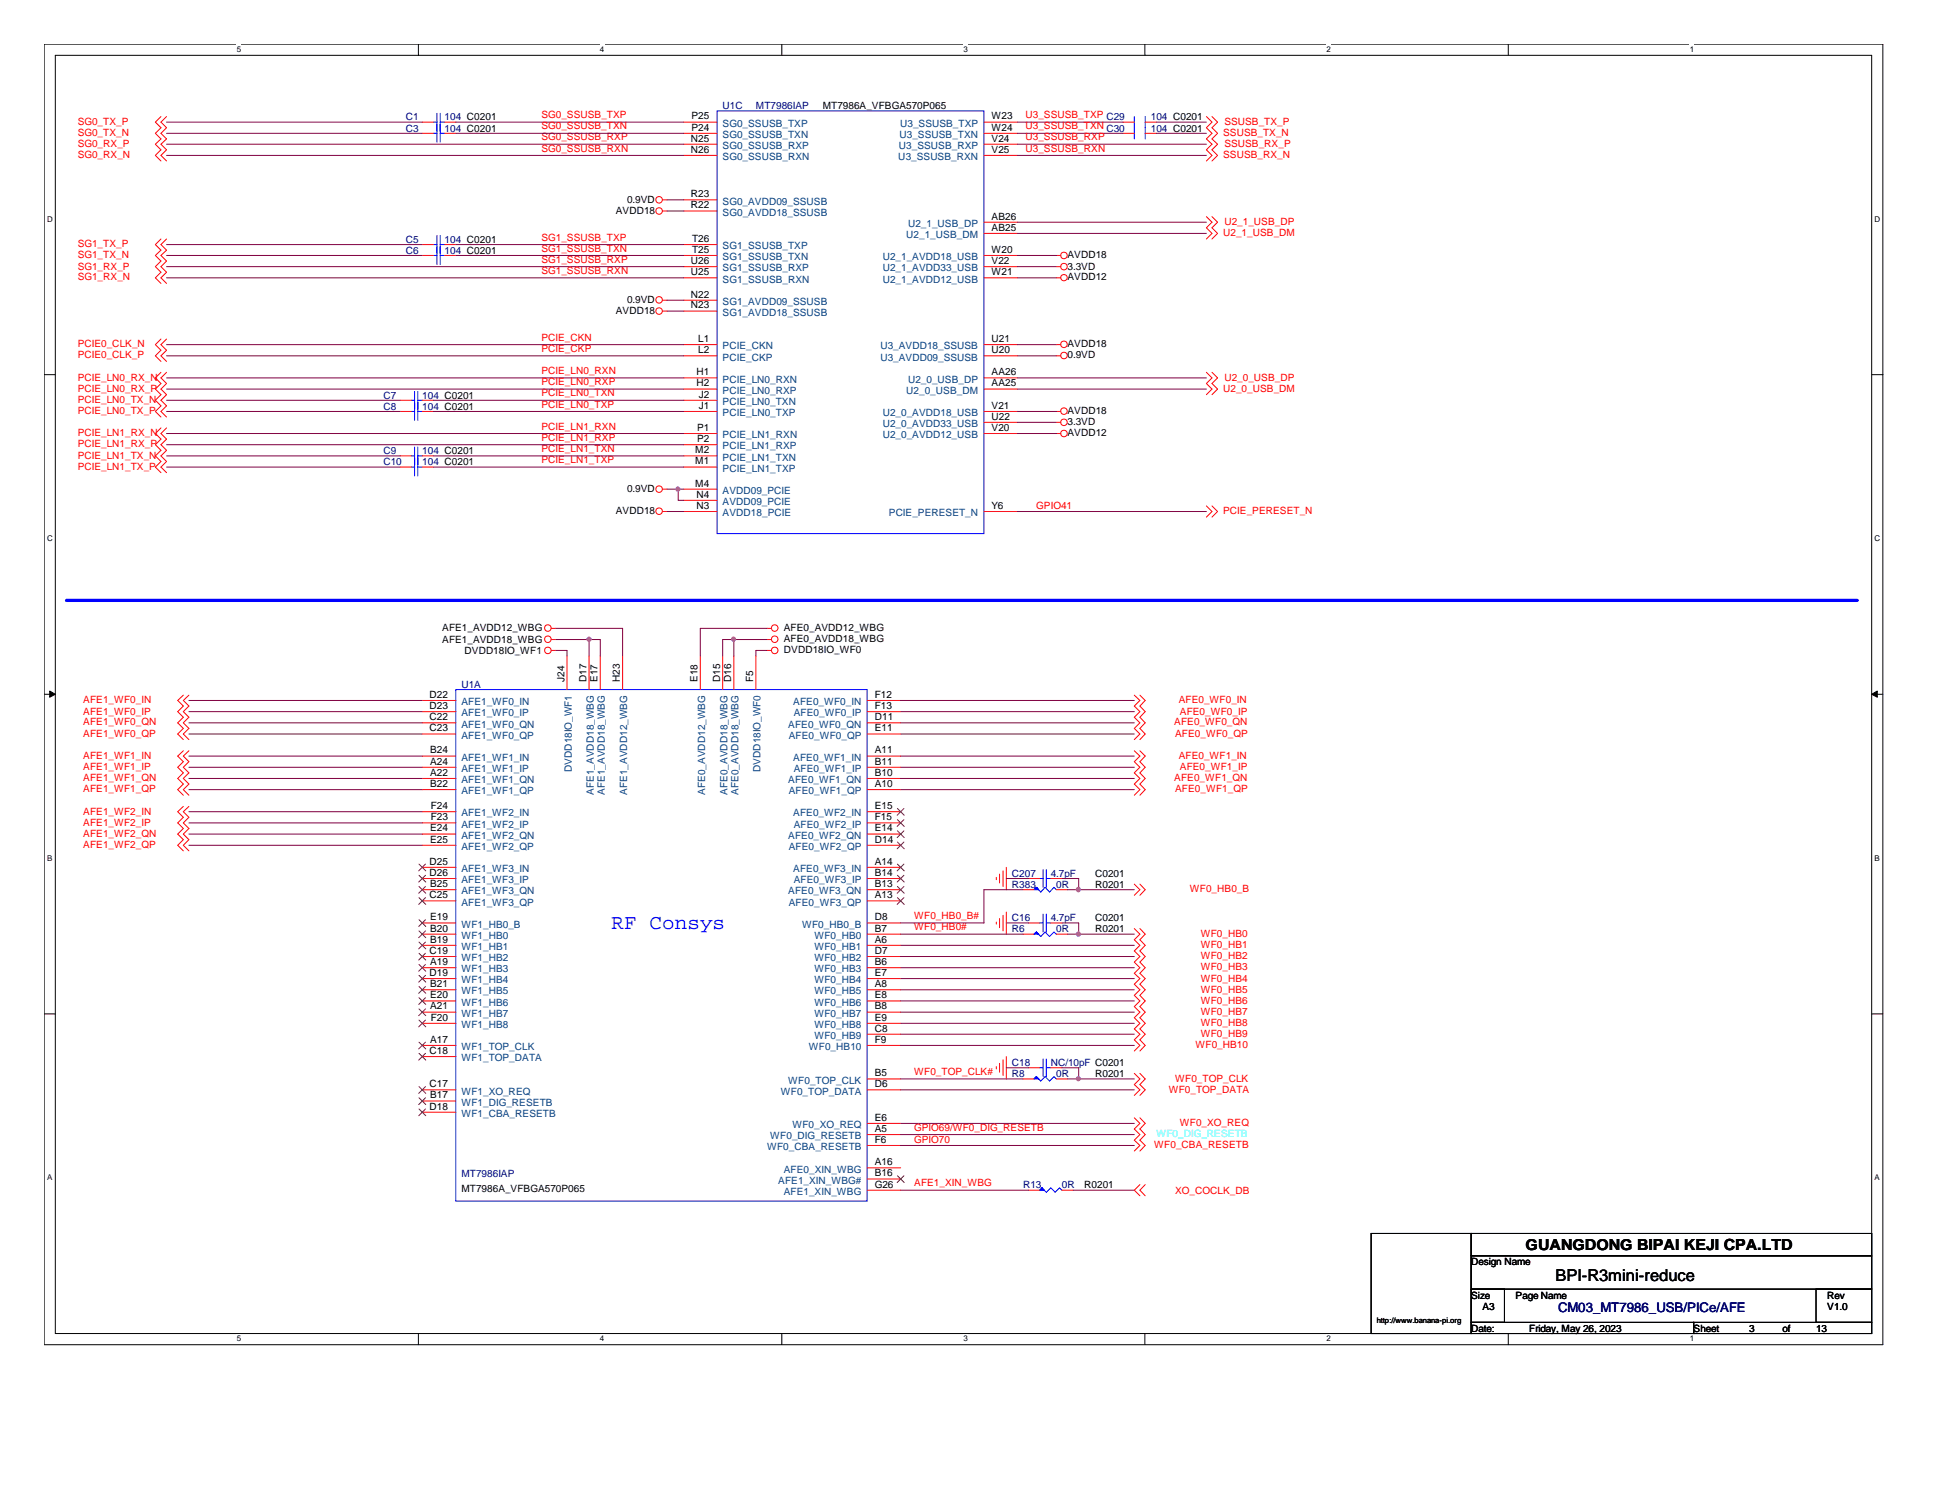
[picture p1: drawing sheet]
<svg xmlns="http://www.w3.org/2000/svg" width="279mm" height="216mm" viewBox="0 0 279 216" stroke-linecap="round" stroke-linejoin="round" font-family="sans-serif">
<defs><g id="words">
<text font-size="3" fill="#00f" x="88" y="133.6">RF Consys</text>
<text font-size="2.4" x="223.8" y="184.3">BPI-R3mini-reduce</text>
<text font-size="2.2" x="219.5" y="179.8">GUANGDONG BIPAI KEJI CPA.LTD</text>
<text font-size="1.9" fill="#000080" x="224.2" y="188.7">CM03_MT7986_USB/PICe/AFE</text>
<g font-size="1.4" fill="#f00">
<text x="11.2" y="17.9">SG0_TX_P</text>
<text x="77.9" y="17">SG0_SSUSB_TXP</text>
<text x="147.5" y="17">U3_SSUSB_TXP C29</text>
<text x="176.1" y="17.9">SSUSB_TX_P</text>
<text x="11.2" y="19.6">SG0_TX_N</text>
<text x="11.2" y="21.2">SG0_RX_P</text>
<text x="11.2" y="22.8">SG0_RX_N</text>
<text x="77.9" y="20.2">SG0_SSUSB_RXP</text>
<text x="77.9" y="21.8">SG0_SSUSB_RXN</text>
<text x="77.9" y="18.6">SG0_SSUSB_TXN</text>
<text x="147.5" y="18.6">U3_SSUSB_TXN C30</text>
<text x="147.5" y="20.2">U3_SSUSB_RXP</text>
<text x="147.5" y="21.8">U3_SSUSB_RXN</text>
<text x="176" y="19.6">SSUSB_TX_N</text>
<text x="176" y="22.8">SSUSB_RX_N</text>
<text x="176.1" y="21.2">SSUSB_RX_P</text>
<text x="11.2" y="35.6">SG1_TX_P</text>
<text x="77.9" y="34.6">SG1_SSUSB_TXP</text>
<text x="176" y="34">U2_1_USB_DM</text>
<text x="176.1" y="32.3">U2_1_USB_DP</text>
<text x="11.2" y="38.8">SG1_RX_P</text>
<text x="11.2" y="40.3">SG1_RX_N</text>
<text x="11.2" y="37.2">SG1_TX_N</text>
<text x="77.9" y="37.8">SG1_SSUSB_RXP</text>
<text x="77.9" y="39.4">SG1_SSUSB_RXN</text>
<text x="77.9" y="36.2">SG1_SSUSB_TXN</text>
<text x="11.2" y="50">PCIE0_CLK_N</text>
<text x="11.2" y="51.6">PCIE0_CLK_P</text>
<text x="77.9" y="49">PCIE_CKN</text>
<text x="77.9" y="50.6">PCIE_CKP</text>
<text x="77.9" y="53.8">PCIE_LN0_RXN</text>
<text x="11.2" y="54.8">PCIE_LN0_RX_N</text>
<text x="11.2" y="56.3">PCIE_LN0_RX_P</text>
<text x="11.2" y="58">PCIE_LN0_TX_N</text>
<text x="11.2" y="59.6">PCIE_LN0_TX_P</text>
<text x="77.9" y="57">PCIE_LN0_TXN</text>
<text x="77.9" y="58.6">PCIE_LN0_TXP</text>
<text x="77.9" y="55.4">PCIE_LN0_RXP</text>
<text x="176" y="56.3">U2_0_USB_DM</text>
<text x="176.1" y="54.8">U2_0_USB_DP</text>
<text x="11.2" y="62.8">PCIE_LN1_RX_N</text>
<text x="11.2" y="64.3">PCIE_LN1_RX_P</text>
<text x="11.2" y="66">PCIE_LN1_TX_N</text>
<text x="77.9" y="65">PCIE_LN1_TXN</text>
<text x="77.9" y="61.8">PCIE_LN1_RXN</text>
<text x="77.9" y="63.4">PCIE_LN1_RXP</text>
<text x="11.2" y="67.6">PCIE_LN1_TX_P</text>
<text x="77.9" y="66.6">PCIE_LN1_TXP</text>
<text x="149.1" y="73.2">GPIO41</text>
<text x="176" y="74">PCIE_PERESET_N</text>
<text x="12" y="101.2">AFE1_WF0_IN</text>
<text x="169.6" y="101.2">AFE0_WF0_IN</text>
<text x="12" y="102.8">AFE1_WF0_IP</text>
<text x="12" y="104.4">AFE1_WF0_QN</text>
<text x="12" y="106">AFE1_WF0_QP</text>
<text x="169" y="104.4">AFE0_WF0_QN</text>
<text x="169.1" y="106">AFE0_WF0_QP</text>
<text x="169.8" y="102.8">AFE0_WF0_IP</text>
<text x="12" y="109.2">AFE1_WF1_IN</text>
<text x="12" y="110.8">AFE1_WF1_IP</text>
<text x="12" y="112.4">AFE1_WF1_QN</text>
<text x="12" y="114">AFE1_WF1_QP</text>
<text x="169" y="112.4">AFE0_WF1_QN</text>
<text x="169.1" y="114">AFE0_WF1_QP</text>
<text x="169.6" y="109.2">AFE0_WF1_IN</text>
<text x="169.8" y="110.8">AFE0_WF1_IP</text>
<text x="12" y="117.2">AFE1_WF2_IN</text>
<text x="12" y="118.8">AFE1_WF2_IP</text>
<text x="12" y="120.4">AFE1_WF2_QN</text>
<text x="12" y="122">AFE1_WF2_QP</text>
<text x="171.2" y="128.4">WF0_HB0_B</text>
<text x="131.5" y="132.2">WF0_HB0_B#</text>
<text x="131.5" y="133.8">WF0_HB0#</text>
<text x="172.8" y="134.8">WF0_HB0</text>
<text x="172.8" y="136.4">WF0_HB1</text>
<text x="172.8" y="138">WF0_HB2</text>
<text x="172.8" y="139.6">WF0_HB3</text>
<text x="172.8" y="141.2">WF0_HB4</text>
<text x="172.8" y="142.8">WF0_HB5</text>
<text x="172.8" y="144.4">WF0_HB6</text>
<text x="172.8" y="146">WF0_HB7</text>
<text x="172.8" y="147.6">WF0_HB8</text>
<text x="172.8" y="149.2">WF0_HB9</text>
<text x="131.5" y="154.6">WF0_TOP_CLK#</text>
<text x="169.1" y="155.6">WF0_TOP_CLK</text>
<text x="172" y="150.8">WF0_HB10</text>
<text x="168.1" y="157.2">WF0_TOP_DATA</text>
<text x="169.8" y="162">WF0_XO_REQ</text>
<text x="131.5" y="162.6">GPIO69/WF0_DIG_RESETB</text>
<text x="131.5" y="164.4">GPIO70</text>
<text x="166.1" y="165.2">WF0_CBA_RESETB</text>
<text x="131.5" y="170.6">AFE1_XIN_WBG</text>
<text x="169.1" y="171.7">XO_COCLK_DB</text>
</g>
<g font-size="1.4" fill="#000080">
<text x="58.4" y="17.3">C1</text>
<text x="64" y="17.3">104 C0201</text>
<text x="104" y="15.7">U1C</text>
<text x="108.8" y="15.7">MT7986IAP</text>
<text x="165.6" y="17.3">104 C0201</text>
<text x="58.4" y="18.9">C3</text>
<text x="64" y="18.9">104 C0201</text>
<text x="165.6" y="18.9">104 C0201</text>
<text x="58.4" y="34.9">C5</text>
<text x="64" y="34.9">104 C0201</text>
<text x="58.4" y="36.5">C6</text>
<text x="64" y="36.5">104 C0201</text>
<text x="55.2" y="58.9">C8</text>
<text x="55.2" y="57.3">C7</text>
<text x="60.7" y="58.9">104 C0201</text>
<text x="60.7" y="57.3">104 C0201</text>
<text x="55.2" y="65.3">C9</text>
<text x="60.7" y="65.3">104 C0201</text>
<text x="55.2" y="66.9">C10</text>
<text x="60.7" y="66.9">104 C0201</text>
<text x="66.4" y="98.9">U1A</text>
<text x="145.6" y="127.7">R383</text>
<text x="145.6" y="126.1">C207</text>
<text x="151.2" y="126.1">4.7pF</text>
<text x="152" y="127.7">0R</text>
<text x="145.6" y="134.1">R6</text>
<text x="145.6" y="132.5">C16</text>
<text x="151.2" y="132.5">4.7pF</text>
<text x="152" y="134.1">0R</text>
<text x="145.6" y="153.3">C18</text>
<text x="145.6" y="154.9">R8</text>
<text x="151.2" y="153.3">NC/10pF C0201</text>
<text x="152" y="154.9">0R</text>
<text x="66.4" y="169.3">MT7986IAP</text>
<text x="147.2" y="170.9">R13</text>
<text x="152.8" y="170.9">0R</text>
</g>
<g font-size="1.4">
<text x="99.5" y="17.2">P25</text>
<text x="118.4" y="15.7">MT7986A_VFBGA570P065</text>
<text x="142.7" y="17.2">W23</text>
<text x="99.4" y="22">N26</text>
<text x="99.4" y="20.4">N25</text>
<text x="99.5" y="18.8">P24</text>
<text x="142.7" y="20.4">V24</text>
<text x="142.7" y="18.8">W24</text>
<text x="142.7" y="22">V25</text>
<text x="90.2" y="29.2">0.9VD</text>
<text x="99.4" y="30">R22</text>
<text x="99.4" y="28.4">R23</text>
<text x="88.6" y="30.8">AVDD18</text>
<text x="99.6" y="34.8">T26</text>
<text x="142.7" y="33.2">AB25</text>
<text x="142.7" y="31.6">AB26</text>
<text x="99.4" y="38">U26</text>
<text x="99.4" y="39.6">U25</text>
<text x="99.6" y="36.4">T25</text>
<text x="142.7" y="36.4">W20</text>
<text x="142.7" y="38">V22</text>
<text x="142.7" y="39.6">W21</text>
<text x="153.6" y="37.2">AVDD18</text>
<text x="153.6" y="38.8">3.3VD</text>
<text x="153.6" y="40.3">AVDD12</text>
<text x="88.6" y="45.2">AVDD18</text>
<text x="90.2" y="43.6">0.9VD</text>
<text x="99.4" y="44.4">N23</text>
<text x="99.4" y="42.8">N22</text>
<text x="100.2" y="54">H1</text>
<text x="100.5" y="49.2">L1</text>
<text x="100.5" y="50.8">L2</text>
<text x="142.7" y="49.2">U21</text>
<text x="142.7" y="50.8">U20</text>
<text x="142.7" y="54">AA26</text>
<text x="153.6" y="51.6">0.9VD</text>
<text x="153.6" y="50">AVDD18</text>
<text x="100.2" y="55.6">H2</text>
<text x="100.5" y="58.8">J1</text>
<text x="100.5" y="57.2">J2</text>
<text x="142.7" y="55.6">AA25</text>
<text x="142.7" y="58.8">V21</text>
<text x="153.6" y="59.6">AVDD18</text>
<text x="100" y="65.2">M2</text>
<text x="100.3" y="62">P1</text>
<text x="100.3" y="63.6">P2</text>
<text x="142.7" y="60.4">U22</text>
<text x="142.7" y="62">V20</text>
<text x="153.6" y="61.2">3.3VD</text>
<text x="153.6" y="62.8">AVDD12</text>
<text x="90.2" y="70.8">0.9VD</text>
<text x="100" y="70">M4</text>
<text x="100" y="66.8">M1</text>
<text x="100.2" y="71.6">N4</text>
<text x="88.6" y="74">AVDD18</text>
<text x="100.2" y="73.2">N3</text>
<text x="142.7" y="73.2">Y6</text>
<text x="63.6" y="90.8">AFE1_AVDD12_WBG</text>
<text x="63.6" y="92.5">AFE1_AVDD18_WBG</text>
<text x="66.8" y="94.1">DVDD18IO_WF1</text>
<text x="112.8" y="90.8">AFE0_AVDD12_WBG</text>
<text x="112.8" y="92.4">AFE0_AVDD18_WBG</text>
<text x="112.8" y="94">DVDD18IO_WF0</text>
<text x="61.8" y="100.4">D22</text>
<text x="61.8" y="102">D23</text>
<text x="81.2" y="98.1" transform="rotate(-90 81.2 98.1)">J24</text>
<text x="84.4" y="98.1" transform="rotate(-90 84.4 98.1)">D17</text>
<text x="86" y="98.1" transform="rotate(-90 86 98.1)">E17</text>
<text x="89.2" y="98.1" transform="rotate(-90 89.2 98.1)">H23</text>
<text x="100.4" y="98.1" transform="rotate(-90 100.4 98.1)">E18</text>
<text x="103.6" y="98.1" transform="rotate(-90 103.6 98.1)">D15</text>
<text x="105.2" y="98.1" transform="rotate(-90 105.2 98.1)">D16</text>
<text x="108.4" y="98.1" transform="rotate(-90 108.4 98.1)">F5</text>
<text x="125.9" y="100.4">F12</text>
<text x="125.9" y="102">F13</text>
<text x="61.8" y="103.6">C22</text>
<text x="61.8" y="105.2">C23</text>
<text x="125.9" y="105.2">E11</text>
<text x="125.9" y="103.6">D11</text>
<text x="61.9" y="111.6">A22</text>
<text x="61.9" y="113.2">B22</text>
<text x="61.9" y="108.4">B24</text>
<text x="61.9" y="110">A24</text>
<text x="125.9" y="108.4">A11</text>
<text x="125.9" y="110">B11</text>
<text x="125.9" y="113.2">A10</text>
<text x="125.9" y="111.6">B10</text>
<text x="61.9" y="119.6">E24</text>
<text x="62" y="116.4">F24</text>
<text x="62" y="118">F23</text>
<text x="125.9" y="116.4">E15</text>
<text x="125.9" y="118">F15</text>
<text x="125.9" y="119.6">E14</text>
<text x="61.8" y="124.4">D25</text>
<text x="61.8" y="126">D26</text>
<text x="61.9" y="121.2">E25</text>
<text x="125.9" y="124.4">A14</text>
<text x="125.9" y="126">B14</text>
<text x="125.9" y="121.2">D14</text>
<text x="61.8" y="129.2">C25</text>
<text x="61.9" y="127.6">B25</text>
<text x="125.9" y="129.2">A13</text>
<text x="125.9" y="127.6">B13</text>
<text x="157.6" y="127.7">R0201</text>
<text x="157.6" y="126.1">C0201</text>
<text x="61.8" y="137.2">C19</text>
<text x="61.9" y="134">B20</text>
<text x="61.9" y="135.6">B19</text>
<text x="61.9" y="132.4">E19</text>
<text x="125.9" y="134">B7</text>
<text x="125.9" y="135.6">A6</text>
<text x="125.9" y="137.2">D7</text>
<text x="125.9" y="132.4">D8</text>
<text x="157.6" y="134.1">R0201</text>
<text x="157.6" y="132.5">C0201</text>
<text x="61.8" y="140.4">D19</text>
<text x="61.9" y="138.8">A19</text>
<text x="61.9" y="142">B21</text>
<text x="61.9" y="143.6">E20</text>
<text x="125.9" y="138.8">B6</text>
<text x="125.9" y="140.4">E7</text>
<text x="125.9" y="142">A8</text>
<text x="125.9" y="143.6">E8</text>
<text x="61.9" y="150">A17</text>
<text x="61.9" y="145.2">A21</text>
<text x="62" y="146.8">F20</text>
<text x="125.9" y="145.2">B8</text>
<text x="125.9" y="146.8">E9</text>
<text x="125.9" y="148.4">C8</text>
<text x="125.9" y="150">F9</text>
<text x="61.8" y="151.6">C18</text>
<text x="125.9" y="154.8">B5</text>
<text x="157.6" y="154.9">R0201</text>
<text x="61.8" y="156.4">C17</text>
<text x="61.8" y="159.6">D18</text>
<text x="61.9" y="158">B17</text>
<text x="125.9" y="156.4">D6</text>
<text x="125.9" y="161.2">E6</text>
<text x="125.9" y="167.6">A16</text>
<text x="125.9" y="162.8">A5</text>
<text x="125.9" y="164.4">F6</text>
<text x="66.4" y="171.4">MT7986A_VFBGA570P065</text>
<text x="125.9" y="169.2">B16</text>
<text x="125.9" y="170.8">G26</text>
<text x="156" y="170.9">R0201</text>
<text x="211.7" y="182">Design Name</text>
<text x="211.7" y="186.8">Size</text>
<text x="211.7" y="191.6">Date:</text>
<text x="213.3" y="188.4">A3</text>
<text x="218.1" y="186.8">Page Name</text>
<text x="220" y="191.6">Friday, May 26, 2023</text>
<text x="243.7" y="191.6">Sheet</text>
<text x="251.7" y="191.6">3</text>
<text x="256.5" y="191.6">of</text>
<text x="261.3" y="191.6">13</text>
<text x="262.9" y="186.8">Rev</text>
<text x="262.9" y="188.4">V1.0</text>
</g>
<g font-size="1.4" fill="#004080">
<text x="104" y="23">SG0_SSUSB_RXN</text>
<text x="104" y="19.9">SG0_SSUSB_TXN</text>
<text x="104" y="21.4">SG0_SSUSB_RXP</text>
<text x="104" y="18.2">SG0_SSUSB_TXP</text>
<text x="129.2" y="23">U3_SSUSB_RXN</text>
<text x="129.3" y="21.4">U3_SSUSB_RXP</text>
<text x="129.4" y="19.9">U3_SSUSB_TXN</text>
<text x="129.5" y="18.2">U3_SSUSB_TXP</text>
<text x="104" y="29.4">SG0_AVDD09_SSUSB</text>
<text x="104" y="31">SG0_AVDD18_SSUSB</text>
<text x="104" y="35.9">SG1_SSUSB_TXP</text>
<text x="130.4" y="34.2">U2_1_USB_DM</text>
<text x="130.6" y="32.6">U2_1_USB_DP</text>
<text x="104" y="37.4">SG1_SSUSB_TXN</text>
<text x="104" y="39">SG1_SSUSB_RXP</text>
<text x="104" y="40.6">SG1_SSUSB_RXN</text>
<text x="127" y="37.4">U2_1_AVDD18_USB</text>
<text x="127" y="39">U2_1_AVDD33_USB</text>
<text x="127" y="40.6">U2_1_AVDD12_USB</text>
<text x="104" y="45.4">SG1_AVDD18_SSUSB</text>
<text x="104" y="43.9">SG1_AVDD09_SSUSB</text>
<text x="104" y="50.2">PCIE_CKN</text>
<text x="104" y="51.9">PCIE_CKP</text>
<text x="126.7" y="50.2">U3_AVDD18_SSUSB</text>
<text x="126.7" y="51.9">U3_AVDD09_SSUSB</text>
<text x="104" y="56.6">PCIE_LN0_RXP</text>
<text x="104" y="59.9">PCIE_LN0_TXP</text>
<text x="104" y="58.3">PCIE_LN0_TXN</text>
<text x="104" y="55">PCIE_LN0_RXN</text>
<text x="127" y="59.9">U2_0_AVDD18_USB</text>
<text x="130.4" y="56.6">U2_0_USB_DM</text>
<text x="130.6" y="55">U2_0_USB_DP</text>
<text x="104" y="63">PCIE_LN1_RXN</text>
<text x="104" y="64.6">PCIE_LN1_RXP</text>
<text x="127" y="61.4">U2_0_AVDD33_USB</text>
<text x="127" y="63">U2_0_AVDD12_USB</text>
<text x="104" y="71">AVDD09_PCIE</text>
<text x="104" y="66.3">PCIE_LN1_TXN</text>
<text x="104" y="67.9">PCIE_LN1_TXP</text>
<text x="104" y="72.6">AVDD09_PCIE</text>
<text x="104" y="74.3">AVDD18_PCIE</text>
<text x="127.9" y="74.3">PCIE_PERESET_N</text>
<text x="66.4" y="101.4">AFE1_WF0_IN</text>
<text x="114.1" y="101.4">AFE0_WF0_IN</text>
<text x="66.4" y="104.6">AFE1_WF0_QN</text>
<text x="66.4" y="106.3">AFE1_WF0_QP</text>
<text x="66.4" y="103">AFE1_WF0_IP</text>
<text x="113.4" y="104.6">AFE0_WF0_QN</text>
<text x="113.5" y="106.3">AFE0_WF0_QP</text>
<text x="114.2" y="103">AFE0_WF0_IP</text>
<text x="66.4" y="112.6">AFE1_WF1_QN</text>
<text x="66.4" y="109.4">AFE1_WF1_IN</text>
<text x="66.4" y="111">AFE1_WF1_IP</text>
<text x="82.3" y="111.1" transform="rotate(-90 82.3 111.1)">DVDD18IO_WF1</text>
<text x="109.4" y="111.1" transform="rotate(-90 109.4 111.1)">DVDD18IO_WF0</text>
<text x="113.4" y="112.6">AFE0_WF1_QN</text>
<text x="114.1" y="109.4">AFE0_WF1_IN</text>
<text x="114.2" y="111">AFE0_WF1_IP</text>
<text x="66.4" y="117.4">AFE1_WF2_IN</text>
<text x="66.4" y="119">AFE1_WF2_IP</text>
<text x="66.4" y="114.3">AFE1_WF1_QP</text>
<text x="85.4" y="114.3" transform="rotate(-90 85.4 114.3)">AFE1_AVDD18_WBG</text>
<text x="87" y="114.3" transform="rotate(-90 87 114.3)">AFE1_AVDD18_WBG</text>
<text x="90.3" y="114.3" transform="rotate(-90 90.3 114.3)">AFE1_AVDD12_WBG</text>
<text x="101.4" y="114.3" transform="rotate(-90 101.4 114.3)">AFE0_AVDD12_WBG</text>
<text x="104.6" y="114.3" transform="rotate(-90 104.6 114.3)">AFE0_AVDD18_WBG</text>
<text x="106.3" y="114.3" transform="rotate(-90 106.3 114.3)">AFE0_AVDD18_WBG</text>
<text x="113.5" y="114.3">AFE0_WF1_QP</text>
<text x="114.1" y="117.4">AFE0_WF2_IN</text>
<text x="114.2" y="119">AFE0_WF2_IP</text>
<text x="66.4" y="125.4">AFE1_WF3_IN</text>
<text x="66.4" y="120.6">AFE1_WF2_QN</text>
<text x="66.4" y="122.3">AFE1_WF2_QP</text>
<text x="113.4" y="120.6">AFE0_WF2_QN</text>
<text x="113.5" y="122.3">AFE0_WF2_QP</text>
<text x="114.1" y="125.4">AFE0_WF3_IN</text>
<text x="66.4" y="128.7">AFE1_WF3_QN</text>
<text x="66.4" y="130.3">AFE1_WF3_QP</text>
<text x="66.4" y="127">AFE1_WF3_IP</text>
<text x="113.4" y="128.7">AFE0_WF3_QN</text>
<text x="113.5" y="130.3">AFE0_WF3_QP</text>
<text x="114.2" y="127">AFE0_WF3_IP</text>
<text x="66.4" y="135">WF1_HB0</text>
<text x="66.4" y="136.7">WF1_HB1</text>
<text x="66.4" y="133.4">WF1_HB0_B</text>
<text x="115.4" y="133.4">WF0_HB0_B</text>
<text x="117.2" y="135">WF0_HB0</text>
<text x="117.2" y="136.7">WF0_HB1</text>
<text x="66.4" y="138.3">WF1_HB2</text>
<text x="66.4" y="139.9">WF1_HB3</text>
<text x="66.4" y="141.4">WF1_HB4</text>
<text x="66.4" y="143">WF1_HB5</text>
<text x="117.2" y="138.3">WF0_HB2</text>
<text x="117.2" y="139.9">WF0_HB3</text>
<text x="117.2" y="141.4">WF0_HB4</text>
<text x="117.2" y="143">WF0_HB5</text>
<text x="66.4" y="144.7">WF1_HB6</text>
<text x="66.4" y="146.3">WF1_HB7</text>
<text x="66.4" y="147.9">WF1_HB8</text>
<text x="117.2" y="144.7">WF0_HB6</text>
<text x="117.2" y="146.3">WF0_HB7</text>
<text x="117.2" y="147.9">WF0_HB8</text>
<text x="117.2" y="149.4">WF0_HB9</text>
<text x="66.4" y="151">WF1_TOP_CLK</text>
<text x="66.4" y="152.7">WF1_TOP_DATA</text>
<text x="113.4" y="155.9">WF0_TOP_CLK</text>
<text x="116.4" y="151">WF0_HB10</text>
<text x="66.4" y="157.4">WF1_XO_REQ</text>
<text x="66.4" y="159">WF1_DIG_RESETB</text>
<text x="66.4" y="160.7">WF1_CBA_RESETB</text>
<text x="112.4" y="157.4">WF0_TOP_DATA</text>
<text x="110.4" y="165.4">WF0_CBA_RESETB</text>
<text x="110.8" y="163.9">WF0_DIG_RESETB</text>
<text x="114" y="162.3">WF0_XO_REQ</text>
<text x="112" y="170.3">AFE1_XIN_WBG#</text>
<text x="112.8" y="168.7">AFE0_XIN_WBG</text>
<text x="112.8" y="171.9">AFE1_XIN_WBG</text>
</g>
<text font-size="1.4" fill="#0ff" x="166.4" y="163.6">WF0_DIG_RESETB</text>
<g font-size="1.1">
<text x="34.1" y="7.5">5</text>
<text x="86.3" y="7.5">4</text>
<text x="138.6" y="7.5">3</text>
<text x="190.8" y="7.5">2</text>
<text x="243.1" y="7.5">1</text>
<text x="6.8" y="31.9">D</text>
<text x="269.7" y="31.9">D</text>
<text x="6.8" y="77.8">C</text>
<text x="269.7" y="77.8">C</text>
<text x="6.8" y="123.8">B</text>
<text x="269.7" y="123.8">B</text>
<text x="6.8" y="169.8">A</text>
<text x="269.7" y="169.8">A</text>
<text x="198.1" y="190.3">http://www.banana-pi.org</text>
<text x="34.1" y="193">5</text>
<text x="86.3" y="193">4</text>
<text x="138.6" y="193">3</text>
<text x="190.8" y="193">2</text>
<text x="243.1" y="193">1</text>
</g>
</g></defs>
<path d="M6.3 6.3h264.6v187.1h-264.6zM8 8h261.3v183.8h-261.3z" fill="none" stroke="#000" stroke-width=".14"/>
<g fill="#fff">
<path d="M34.1 6.4h.6v1.3h-.6z"/>
<path d="M34.1 191.9h.6v1.3h-.6z"/>
</g>
<path d="M60.2 6.3v1.7M60.2 191.8v1.6" fill="none" stroke="#000" stroke-width=".14"/>
<g fill="#fff">
<path d="M86.3 6.4h.6v1.3h-.6z"/>
<path d="M86.3 191.9h.6v1.3h-.6z"/>
</g>
<path d="M112.5 6.3v1.7M112.5 191.8v1.6" fill="none" stroke="#000" stroke-width=".14"/>
<g fill="#fff">
<path d="M138.6 6.4h.6v1.3h-.6z"/>
<path d="M138.6 191.9h.6v1.3h-.6z"/>
</g>
<path d="M164.7 6.3v1.7M164.7 191.8v1.6" fill="none" stroke="#000" stroke-width=".14"/>
<g fill="#fff">
<path d="M190.8 6.4h.6v1.3h-.6z"/>
<path d="M190.8 191.9h.6v1.3h-.6z"/>
</g>
<path d="M217 6.3v1.7M217 191.8v1.6" fill="none" stroke="#000" stroke-width=".14"/>
<g fill="#fff">
<path d="M243.1 6.4h.6v1.3h-.6z"/>
<path d="M243.1 191.9h.6v1.3h-.6z"/>
<path d="M6.8 30.8h.7v1.3h-.7z"/>
<path d="M269.7 30.8h.8v1.3h-.8z"/>
<path d="M6.8 76.7h.7v1.4h-.7z"/>
<path d="M269.7 76.7h.8v1.4h-.8z"/>
</g>
<path d="M6.3 53.9h1.7M269.3 53.9h1.6" fill="none" stroke="#000" stroke-width=".14"/>
<g fill="#fff">
<path d="M6.8 122.7h.7v1.3h-.7z"/>
<path d="M269.7 122.7h.7v1.3h-.7z"/>
</g>
<path d="M6.3 99.9h1.7M269.3 99.9h1.6" fill="none" stroke="#000" stroke-width=".14"/>
<g fill="#000" stroke="#000" stroke-width=".14">
<path d="M7.2 99.4l.8 .5-.8 .4z" fill-rule="evenodd"/>
<path d="M269.3 99.9l.8-.5v.9z" fill-rule="evenodd"/>
</g>
<g fill="#fff">
<path d="M6.8 168.7h.7v1.3h-.7z"/>
<path d="M269.7 168.7h.7v1.3h-.7z"/>
</g>
<path d="M6.3 145.8h1.7M269.3 145.8h1.6M197.3 177.4h14.4v14.4h-14.4zM211.7 177.4h57.6v3.2h-57.6zM211.7 180.6h57.6v4.8h-57.6zM211.7 185.4h4.8v4.8h-4.8zM211.7 190.2h32v1.6h-32zM243.7 190.2h25.6v1.6h-25.6zM261.3 185.4h8v4.8h-8z" fill="none" stroke="#000" stroke-width=".14"/>
<path d="M9.6 86.4h257.6" fill="none" stroke="#00f" stroke-width=".47"/>
<g fill="none" stroke="#f00" stroke-width=".14">
<path d="M23.2 16.8l-.8 .8 .8 .8-.8 .8 .8 .8-.8 .7 .8 .8-.8 .9 .8 .8M24 16.8l-.8 .8 .8 .8-.8 .8 .8 .8-.8 .7 .8 .8-.8 .9 .8 .8M60.7 19.2h1.7M60.7 17.6h1.7M64 19.2h1.6M64 17.6h1.6M98.4 19.2h4.8M98.4 17.6h4.8M141.6 19.2h4.8M141.6 17.6h4.8M161.6 19.2h1.6M161.6 17.6h1.6"/>
<path d="M164.8 19.2h1.6M164.8 17.6h1.6M173.6 16.8l.8 .8-.8 .8 .8 .8-.8 .8 .8 .7-.8 .8 .8 .9-.8 .8M174.4 16.8l.8 .8-.8 .8 .8 .8-.8 .8 .8 .7-.8 .8 .8 .9-.8 .8M23.2 34.4l-.8 .8 .8 .8-.8 .7 .8 .8-.8 .9 .8 .8-.8 .8 .8 .8M24 34.4l-.8 .8 .8 .8-.8 .7 .8 .8-.8 .9 .8 .8-.8 .8 .8 .8M60.7 36.7h1.7M60.7 35.2h1.7M64 36.7h1.6M64 35.2h1.6M95.3 28.7h.7M95.3 30.4h.7"/>
<path d="M98.4 28.7h4.8M98.4 30.4h4.8M98.4 36.7h4.8M98.4 38.4h4.8M98.4 40h4.8M98.4 22.4h4.8M98.4 20.7h4.8M98.4 35.2h4.8M141.6 36.7h4.8M141.6 38.4h4.8M141.6 40h4.8M141.6 22.4h4.8"/>
<path d="M141.6 20.7h4.8M141.6 33.6h4.8M141.6 32h4.8M152 36.7h.6M152 38.4h.6M152 40h.6M173.6 31.2l.8 .8-.8 .8 .8 .8-.8 .8M174.4 31.2l.8 .8-.8 .8 .8 .8-.8 .8M23.2 48.8l-.8 .8 .8 .8-.8 .8 .8 .8M23.2 53.6l-.8 .8 .8 .8-.8 .8 .8 .8-.8 .8 .8 .8-.8 .8 .8 .8M24 48.8l-.8 .8 .8 .8-.8 .8 .8 .8M24 53.6l-.8 .8 .8 .8-.8 .8 .8 .8-.8 .8 .8 .8-.8 .8 .8 .8"/>
<path d="M57.6 59.2h1.6M57.6 57.6h1.6M60.7 59.2h1.7M60.7 57.6h1.7M95.3 43.2h.7M95.3 44.7h.7M98.4 43.2h4.8M98.4 51.2h4.8M98.4 44.7h4.8M98.4 49.6h4.8M98.4 59.2h4.8M98.4 57.6h4.8"/>
<path d="M98.4 54.4h4.8M98.4 56h4.8M141.6 51.2h4.8M141.6 49.6h4.8M141.6 59.2h4.8M141.6 54.4h4.8M141.6 56h4.8M152 51.2h.6M152 49.6h.6M152 59.2h.6M173.6 53.6l.8 .8-.8 .8 .8 .8-.8 .8M174.4 53.6l.8 .8-.8 .8 .8 .8-.8 .8"/>
<path d="M23.2 61.6l-.8 .8 .8 .8-.8 .8 .8 .8-.8 .8 .8 .8-.8 .8 .8 .8M24 61.6l-.8 .8 .8 .8-.8 .8 .8 .8-.8 .8 .8 .8-.8 .8 .8 .8M57.6 67.2h1.6M57.6 65.6h1.6M60.7 67.2h1.7M60.7 65.6h1.7M95.3 70.4h.7M95.3 73.6h.7M98.4 70.4h4.8M98.4 73.6h4.8M98.4 62.4h4.8M98.4 67.2h4.8"/>
<path d="M98.4 72h4.8M98.4 65.6h4.8M98.4 64h4.8M141.6 73.6h4.8M141.6 60.7h4.8M141.6 62.4h4.8M152 60.7h.6M152 62.4h.6M173.6 72.8l.8 .8-.8 .8M174.4 72.8l.8 .8-.8 .8M26.4 100l-.8 .8 .8 .8-.8 .8 .8 .8-.8 .8 .8 .8-.8 .8 .8 .8M27.2 100l-.8 .8 .8 .8-.8 .8 .8 .8-.8 .8 .8 .8-.8 .8 .8 .8"/>
<path d="M79.3 90.4h.7M79.3 92h.7M79.3 93.6h.7M81.6 94.4v4.8M84.8 94.4v4.8M86.4 94.4v4.8M89.6 94.4v4.8M100.8 94.4v4.8M104 94.4v4.8M105.6 94.4v4.8M108.8 94.4v4.8M110.4 90.4h.6"/>
<path d="M110.4 92h.6M110.4 93.6h.6M163.2 100l.8 .8-.8 .8 .8 .8-.8 .8 .8 .8-.8 .8 .8 .8-.8 .8M164 100l.8 .8-.8 .8 .8 .8-.8 .8 .8 .8-.8 .8 .8 .8-.8 .8M26.4 108l-.8 .8 .8 .8-.8 .8 .8 .8-.8 .8 .8 .8-.8 .8 .8 .8M26.4 116l-.8 .8 .8 .8-.8 .8 .8 .8-.8 .8 .8 .8-.8 .8 .8 .8M27.2 108l-.8 .8 .8 .8-.8 .8 .8 .8-.8 .8 .8 .8-.8 .8 .8 .8M27.2 116l-.8 .8 .8 .8-.8 .8 .8 .8-.8 .8 .8 .8-.8 .8 .8 .8M60.7 116.8h4.9M60.7 118.4h4.9M60.7 120h4.9M60.7 110.4h4.9"/>
<path d="M60.7 108.8h4.9M60.7 113.6h4.9M60.7 112h4.9M60.7 100.8h4.9M60.7 105.6h4.9M60.7 102.4h4.9M60.7 104h4.9M124.8 116.8h4.8M124.8 118.4h4.8M124.8 120h4.8M124.8 110.4h4.8M124.8 108.8h4.8"/>
<path d="M124.8 113.6h4.8M124.8 112h4.8M124.8 100.8h4.8M124.8 105.6h4.8M124.8 102.4h4.8M124.8 104h4.8M163.2 108l.8 .8-.8 .8 .8 .8-.8 .8 .8 .8-.8 .8 .8 .8-.8 .8M164 108l.8 .8-.8 .8 .8 .8-.8 .8 .8 .8-.8 .8 .8 .8-.8 .8M60.7 134.4h4.9M60.7 128h4.9M60.7 129.6h4.9M60.7 126.4h4.9"/>
<path d="M60.7 124.8h4.9M60.7 121.6h4.9M60.7 136h4.9M60.7 137.6h4.9M60.7 139.2h4.9M60.7 132.8h4.9M124.8 134.4h4.8M124.8 128h4.8M124.8 129.6h4.8M124.8 126.4h4.8M124.8 124.8h4.8M124.8 121.6h4.8"/>
<path d="M124.8 136h4.8M124.8 137.6h4.8M124.8 139.2h4.8M124.8 132.8h4.8M143.3 126.2v.3M143.3 132.6v.3M143.8 125.7v1.3M143.8 132.1v1.3M144.3 125.3v2.2M144.3 131.7v2.2M144.8 124.8v3.2M144.8 131.2v3.2"/>
<path d="M147.2 134.4h1.6M147.2 128h1.6M148 126.4h1.6M148 132.8h1.6M151.2 126.4h1.6M151.2 132.8h1.6M152 134.4h1.6M152 128h1.6M163.2 133.6l.8 .8-.8 .8 .8 .8-.8 .8 .8 .8-.8 .8 .8 .8-.8 .8 .8 .8-.8 .8 .8 .8-.8 .8 .8 .8-.8 .8 .8 .8-.8 .8 .8 .8-.8 .8 .8 .8-.8 .8 .8 .8-.8 .8M163.2 127.2l.8 .8-.8 .8M164 133.6l.8 .8-.8 .8 .8 .8-.8 .8 .8 .8-.8 .8 .8 .8-.8 .8 .8 .8-.8 .8 .8 .8-.8 .8 .8 .8-.8 .8 .8 .8-.8 .8 .8 .8-.8 .8 .8 .8-.8 .8 .8 .8-.8 .8M164 127.2l.8 .8-.8 .8"/>
<path d="M60.7 140.8h4.9M60.7 142.4h4.9M60.7 144h4.9M60.7 156.8h4.9M60.7 150.4h4.9M60.7 145.6h4.9M60.7 147.2h4.9M60.7 152h4.9M60.7 158.4h4.9M60.7 160h4.9M124.8 140.8h4.8M124.8 142.4h4.8"/>
<path d="M124.8 144h4.8M124.8 155.2h4.8M124.8 156.8h4.8M124.8 150.4h4.8M124.8 145.6h4.8M124.8 147.2h4.8M124.8 148.8h4.8M143.3 153.4v.4M143.8 153v1.2M144.3 152.4v2.3M144.8 152v3.2M147.2 155.2h1.6"/>
<path d="M148 153.6h1.6M151.2 153.6h1.6M152 155.2h1.6M163.2 154.4l.8 .8-.8 .8 .8 .8-.8 .8M164 154.4l.8 .8-.8 .8 .8 .8-.8 .8M124.8 171.2h4.8M124.8 168h4.8M124.8 169.6h4.8M124.8 163.2h4.8M124.8 161.6h4.8M124.8 164.8h4.8M148 171.2h1.6"/>
<path d="M152.8 171.2h1.6M163.2 160.8l.8 .8-.8 .8 .8 .8-.8 .8 .8 .8-.8 .8M164 160.8l.8 .8-.8 .8 .8 .8-.8 .8 .8 .8-.8 .8M164 170.4l-.8 .8 .8 .8M164.8 170.4l-.8 .8 .8 .8"/>
<circle cx="94.8" cy="28.7" r=".47"/>
<circle cx="94.8" cy="30.3" r=".47"/>
<circle cx="153.1" cy="38.3" r=".47"/>
<circle cx="153.1" cy="36.7" r=".47"/>
<circle cx="153.1" cy="39.9" r=".46"/>
<circle cx="94.8" cy="44.7" r=".47"/>
<circle cx="94.8" cy="43.1" r=".47"/>
<circle cx="153.1" cy="49.5" r=".47"/>
<circle cx="153.1" cy="51.1" r=".47"/>
<circle cx="153.1" cy="59.1" r=".47"/>
<circle cx="94.8" cy="73.5" r=".47"/>
<circle cx="94.8" cy="70.4" r=".47"/>
<circle cx="153.1" cy="60.7" r=".47"/>
<circle cx="153.1" cy="62.4" r=".47"/>
<circle cx="78.8" cy="93.6" r=".47"/>
<circle cx="78.8" cy="90.3" r=".47"/>
<circle cx="78.8" cy="91.9" r=".47"/>
<circle cx="111.5" cy="93.6" r=".47"/>
<circle cx="111.5" cy="90.3" r=".47"/>
<circle cx="111.5" cy="91.9" r=".47"/>
</g>
<g fill="none" stroke="#00f" stroke-width=".14">
<path d="M62.4 19.2h.5M62.4 17.6h.5M62.9 16.3v4.1M63.3 16.3v4.1M63.3 19.2h.7M63.3 17.6h.7M103.2 16h38.4v60.8h-38.4zM163.2 16.8v3.2M164.8 16.8v3.2M62.4 36.7h.5M62.4 35.2h.5M62.9 33.9v4.2"/>
<path d="M63.3 36.7h.7M63.3 33.9v4.2M63.3 35.2h.7M59.2 59.2h.4M59.2 57.6h.4M59.6 56.3v4.2M60.1 59.2h.6M60.1 56.3v4.2M60.1 57.6h.6M59.2 67.2h.4M59.2 65.6h.4M59.6 64.3v4.2"/>
<path d="M60.1 64.3v4.2M60.1 67.2h.6M60.1 65.6h.6M65.6 99.2h59.2v73.6h-59.2zM148.8 134.4l.3-.3 .6 .6 .7-.6 .6 .6 .6-.6 .4 .3M148.8 128l.3-.4 .6 .7 .7-.7 .6 .7 .6-.7 .4 .4M149.6 132.8h.5M149.6 126.4h.5M150.1 125.1v2.5M150.1 131.5v2.6M150.5 125.1v2.5M150.5 131.5v2.6"/>
<path d="M150.5 132.8h.7M150.5 126.4h.7M148.8 155.2l.3-.3 .6 .6 .7-.6 .6 .6 .6-.6 .4 .3M149.6 153.6h.5M150.1 152.3v2.6M150.5 153.6h.7M150.5 152.3v2.6M149.6 171.2l.3-.3 .6 .6 .7-.6 .6 .6 .6-.6 .4 .3"/>
</g>
<g fill="#00f" stroke="#00f" stroke-width=".14">
<path d="M148.8 134.4l.3-.3 .3 .3-.3-.3 .3 .3z" fill-rule="evenodd"/>
<path d="M148.8 128l.3-.4 .3 .4-.3-.4 .3 .4z" fill-rule="evenodd"/>
<path d="M149.6 171.2l.3-.3 .3 .3-.3-.3 .3 .3z" fill-rule="evenodd"/>
<path d="M148.8 155.2l.3-.3 .3 .3-.3-.3 .3 .3z" fill-rule="evenodd"/>
</g>
<g fill="none" stroke="#804000" stroke-width=".14">
<path d="M129.1 116.3l1 1M129.1 117.9l1 1M129.1 119.5l1 1M130 116.3l-.9 1M130 117.9l-.9 1M130 119.5l-.9 1M60.3 127.5l1 1M60.3 129.1l1 1M60.3 124.3l1 1M60.3 125.9l1 1M60.3 133.9l1 1M60.3 135.5l1 1"/>
<path d="M60.3 137.1l1 1M60.3 138.7l1 1M60.3 132.3l1 1M61.2 127.5l-1 1M61.2 129.1l-1 1M61.2 124.3l-1 1M61.2 125.9l-1 1M61.2 133.9l-1 1M61.2 135.5l-1 1M61.2 137.1l-1 1M61.2 138.7l-1 1M61.2 132.3l-1 1"/>
<path d="M129.1 129.1l1 1M129.1 125.9l1 1M129.1 127.5l1 1M129.1 124.3l1 1M129.1 121.1l1 1M130 129.1l-.9 1M130 125.9l-.9 1M130 127.5l-.9 1M130 124.3l-.9 1M130 121.1l-.9 1M60.3 149.9l1 1M60.3 140.3l1 1"/>
<path d="M60.3 141.9l1 1M60.3 143.5l1 1M60.3 145.1l1 1M60.3 146.7l1 1M60.3 156.3l1 1M60.3 151.5l1 1M60.3 157.9l1 1M60.3 159.5l1 1M61.2 149.9l-1 1M61.2 140.3l-1 1M61.2 141.9l-1 1M61.2 143.5l-1 1"/>
<path d="M61.2 145.1l-1 1M61.2 146.7l-1 1M61.2 156.3l-1 1M61.2 151.5l-1 1M61.2 157.9l-1 1M61.2 159.5l-1 1M129.1 169.1l1 1M130 169.1l-.9 1"/>
</g>
<g fill="none" stroke="#800040" stroke-width=".14">
<path d="M24 17.6h36.7M24 19.2h36.7M65.6 17.6h32.8M65.6 19.2h32.8M146.4 17.6h15.2M146.4 19.2h15.2M166.4 17.6h7.2M166.4 19.2h7.2M24 20.7h74.4M24 22.4h74.4M24 38.4h74.4M24 36.7h36.7"/>
<path d="M24 40h74.4M24 35.2h36.7M65.6 36.7h32.8M65.6 35.2h32.8M96 28.7h2.4M96 30.4h2.4M146.4 20.7h27.2M146.4 22.4h27.2M146.4 38.4h5.6M146.4 36.7h5.6M146.4 33.6h27.2M146.4 32h27.2"/>
<path d="M146.4 40h5.6M24 51.2h74.4M24 49.6h74.4M24 56h74.4M24 54.4h74.4M24 59.2h33.6M24 57.6h33.6M62.4 59.2h36M62.4 57.6h36M96 43.2h2.4M96 44.7h2.4M146.4 51.2h5.6"/>
<path d="M146.4 49.6h5.6M146.4 56h27.2M146.4 54.4h27.2M146.4 59.2h5.6M24 67.2h33.6M24 65.6h33.6M24 62.4h74.4M24 64h74.4M62.4 67.2h36M62.4 65.6h36M96 73.6h2.4M96 70.4h2.4"/>
<path d="M97.6 70.4v1.6h.8M146.4 60.7h5.6M146.4 73.6h27.2M146.4 62.4h5.6M80 90.4h9.6v4M80 92h6.4v2.4M80 93.6h1.6v.8M84.8 92v2.4M105.6 92v2.4M110.4 90.4h-9.6v4M110.4 92h-6.4v2.4M110.4 93.6h-1.6v.8"/>
<path d="M27.2 100.8h33.5M27.2 102.4h33.5M27.2 104h33.5M27.2 105.6h33.5M27.2 108.8h33.5M27.2 110.4h33.5M27.2 112h33.5M27.2 113.6h33.5M27.2 116.8h33.5M27.2 118.4h33.5M27.2 120h33.5M129.6 100.8h33.6"/>
<path d="M129.6 102.4h33.6M129.6 104h33.6M129.6 105.6h33.6M129.6 108.8h33.6M129.6 110.4h33.6M129.6 112h33.6M129.6 113.6h33.6M27.2 121.6h33.5M129.6 134.4h17.6M129.6 136h33.6M129.6 137.6h33.6M129.6 139.2h33.6"/>
<path d="M144.8 132.8h3.2M144.8 126.4h3.2M147.2 128h-5.6v4.8h-12M152.8 132.8h2.4v1.6M152.8 126.4h2.4v1.6M153.6 134.4h9.6M153.6 128h9.6M129.6 140.8h33.6M129.6 142.4h33.6M129.6 144h33.6M129.6 145.6h33.6M129.6 147.2h33.6"/>
<path d="M129.6 148.8h33.6M129.6 150.4h33.6M129.6 155.2h17.6M129.6 156.8h33.6M144.8 153.6h3.2M152.8 153.6h2.4v1.6M153.6 155.2h9.6M129.6 161.6h33.6M129.6 163.2h33.6M129.6 164.8h33.6M129.6 171.2h18.4M154.4 171.2h8.8"/>
</g>
<g fill="#f0f" stroke="#f0f" stroke-width=".14">
<circle cx="97.5" cy="70.4" r=".3"/>
<circle cx="84.8" cy="91.9" r=".3"/>
<circle cx="105.5" cy="91.9" r=".3"/>
<circle cx="155.2" cy="134.4" r=".3"/>
<circle cx="155.2" cy="155.1" r=".3"/>
<circle cx="155.1" cy="127.9" r=".31"/>
</g>
<use href="#words"/>
</svg>
